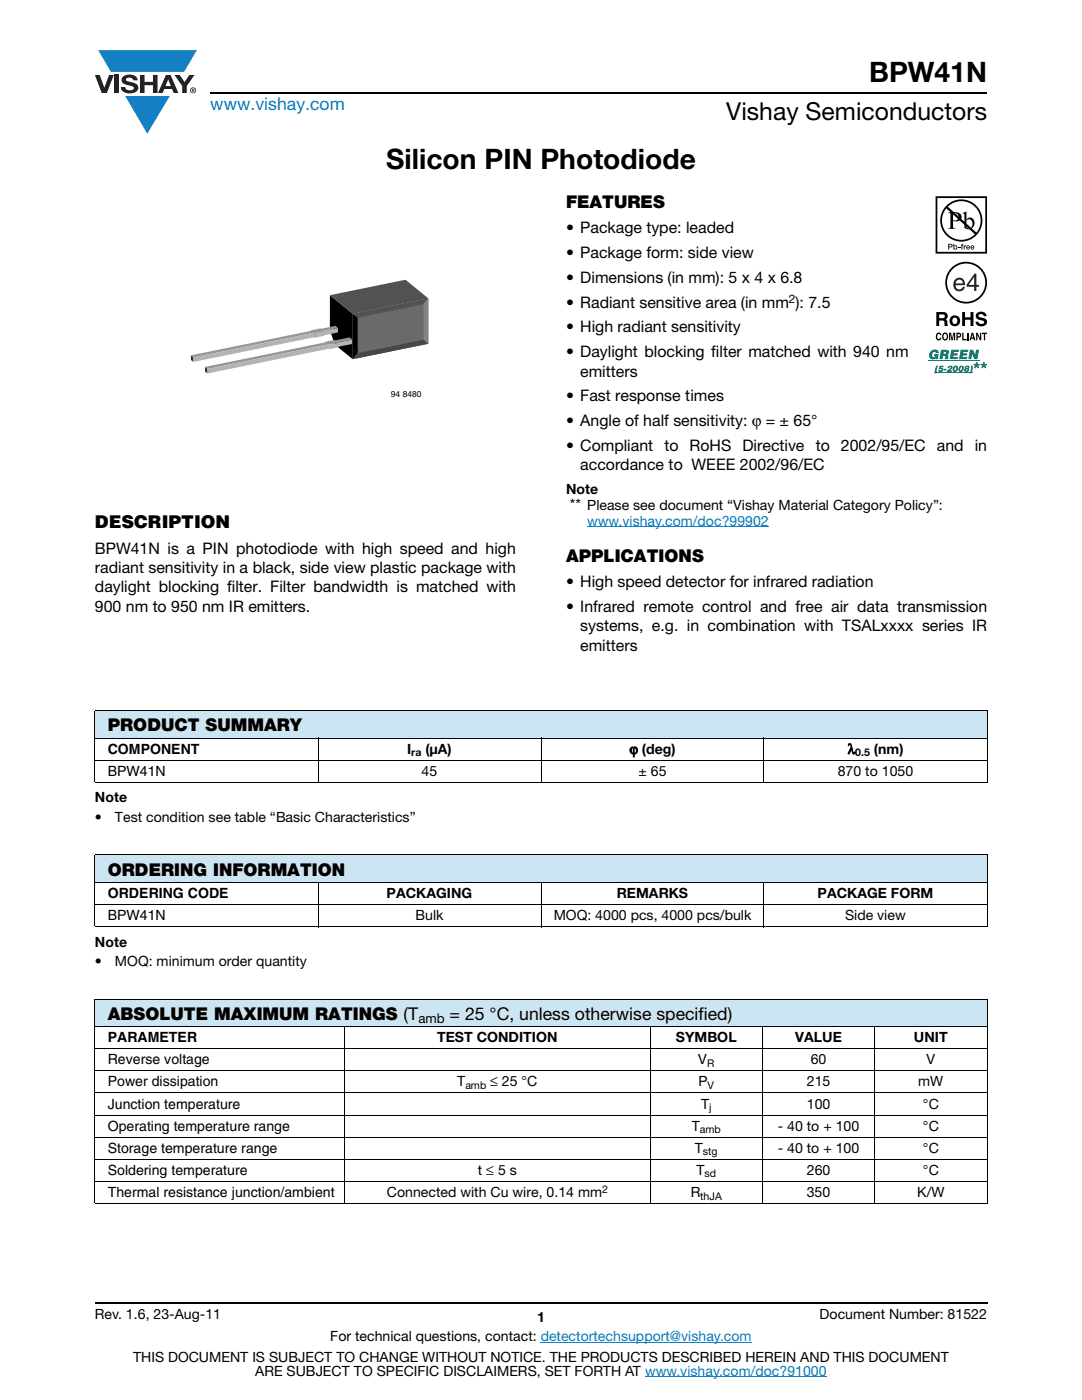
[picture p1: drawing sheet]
<svg xmlns="http://www.w3.org/2000/svg" width="216mm" height="279mm" viewBox="0 0 216 279" stroke-linecap="round" stroke-linejoin="round" font-family="sans-serif">
<defs><g id="words">
<g font-size="5.6">
<text x="173.4" y="16.4">BPW41N</text>
<text x="77" y="33.8">Silicon PIN Photodiode</text>
</g>
<text font-size="4.9" x="144.9" y="24">Vishay Semiconductors</text>
<text font-size="3.5" fill="#007ec4" x="42" y="21.9">www.vishay.com</text>
<g font-size="3.5">
<text x="112.9" y="41.5">FEATURES</text>
<text x="18.9" y="105.4">DESCRIPTION</text>
<text x="112.9" y="112.1">APPLICATIONS</text>
<text x="21.5" y="145.9">PRODUCT SUMMARY</text>
<text x="21.5" y="174.7">ORDERING INFORMATION</text>
<text x="21.5" y="203.5">ABSOLUTE MAXIMUM RATINGS (T</text>
<text x="89.7" y="203.5">= 25 °C, unless otherwise specified)</text>
</g>
<g font-size="3.2">
<text x="112.9" y="46.6">• Package type: leaded</text>
<text x="112.9" y="51.5">• Package form: side view</text>
<text x="112.9" y="56.5">• Dimensions (in mm): 5 x 4 x 6.8</text>
<text x="112.9" y="61.4">• Radiant sensitive area (in mm ): 7.5</text>
<text x="112.9" y="66.3">• High radiant sensitivity</text>
<text x="112.9" y="71.3">• Daylight blocking filter matched with 940 nm</text>
<text x="115.8" y="75.2">emitters</text>
<text x="112.9" y="80.1">• Fast response times</text>
<text x="112.9" y="85">• Angle of half sensitivity: ϕ = ± 65°</text>
<text x="112.9" y="90">• Compliant to RoHS Directive</text>
<text x="162.8" y="90">to 2002/95/EC and in</text>
<text x="115.8" y="93.9">accordance to WEEE 2002/96/EC</text>
<text x="113.7" y="101.7">**</text>
<text x="18.9" y="110.5">BPW41N is a PIN photodiode with high speed and high</text>
<text x="18.9" y="114.3">radiant sensitivity in a black, side view plastic package with</text>
<text x="18.9" y="118.2">daylight blocking filter. Filter bandwidth is matched with</text>
<text x="112.9" y="117.1">• High speed detector for infrared radiation</text>
<text x="18.9" y="122.1">900 nm to 950 nm IR emitters.</text>
<text x="112.9" y="122.1">• Infrared remote control and free air data transmission</text>
<text x="115.8" y="126">systems, e.g. in combination with TSALxxxx series IR</text>
<text x="115.8" y="129.8">emitters</text>
</g>
<g font-size="2.8">
<text x="112.9" y="98.6">Note</text>
<text x="117.2" y="101.7">Please see document “Vishay Material Category Policy”:</text>
<text x="21.5" y="150.5">COMPONENT</text>
<text x="21.5" y="154.9">BPW41N</text>
<text x="81.2" y="150.5">I</text>
<text x="84.1" y="154.9">45</text>
<text x="84.9" y="150.5">(μA)</text>
<text x="125.6" y="150.5">ϕ (deg)</text>
<text x="127.4" y="154.9">± 65</text>
<text x="167.2" y="154.9">870 to 1050</text>
<text x="169.1" y="150.5">λ</text>
<text x="174.4" y="150.5">(nm)</text>
<text x="18.9" y="160.1">Note</text>
<text x="18.9" y="164">•</text>
<text x="22.9" y="164">Test condition see table “Basic Characteristics”</text>
<text x="21.5" y="179.2">ORDERING CODE</text>
<text x="77.2" y="179.2">PACKAGING</text>
<text x="123.1" y="179.2">REMARKS</text>
<text x="163.2" y="179.2">PACKAGE FORM</text>
<text x="21.5" y="183.6">BPW41N</text>
<text x="82.9" y="183.6">Bulk</text>
<text x="110.5" y="183.6">MOQ: 4000 pcs, 4000 pcs/bulk</text>
<text x="168.6" y="183.6">Side view</text>
<text x="18.9" y="188.9">Note</text>
<text x="18.9" y="192.8">•</text>
<text x="22.9" y="192.8">MOQ: minimum order quantity</text>
<text x="21.5" y="208">PARAMETER</text>
<text x="87.2" y="208">TEST CONDITION</text>
<text x="134.9" y="208">SYMBOL</text>
<text x="158.7" y="208">VALUE</text>
<text x="182.4" y="208">UNIT</text>
<text x="21.5" y="212.4">Reverse voltage</text>
<text x="139.3" y="212.4">V</text>
<text x="161.8" y="212.4">60</text>
<text x="184.9" y="212.4">V</text>
<text x="21.5" y="221.3">Junction temperature</text>
<text x="21.5" y="216.8">Power dissipation</text>
<text x="91.2" y="216.8">T</text>
<text x="97.8" y="216.8">≤ 25 °C</text>
<text x="139.4" y="216.8">P</text>
<text x="139.9" y="221.3">T</text>
<text x="161" y="216.8">215</text>
<text x="161" y="221.3">100</text>
<text x="183.2" y="216.8">mW</text>
<text x="184.2" y="221.3">°C</text>
<text x="21.5" y="225.7">Operating temperature range</text>
<text x="138" y="225.7">T</text>
<text x="155.2" y="225.7">- 40 to + 100</text>
<text x="184.2" y="225.7">°C</text>
<text x="21.5" y="230.1">Storage temperature range</text>
<text x="138.7" y="230.1">T</text>
<text x="155.2" y="230.1">- 40 to + 100</text>
<text x="184.2" y="230.1">°C</text>
<text x="21.5" y="234.5">Soldering temperature</text>
<text x="21.5" y="238.9">Thermal resistance junction/ambient</text>
<text x="77.2" y="238.9">Connected with Cu wire, 0.14 mm</text>
<text x="95.4" y="234.5">t ≤ 5 s</text>
<text x="137.8" y="238.9">R</text>
<text x="139" y="234.5">T</text>
<text x="161" y="234.5">260</text>
<text x="161" y="238.9">350</text>
<text x="183" y="238.9">K/W</text>
<text x="184.2" y="234.5">°C</text>
<text x="18.9" y="263.3">Rev. 1.6, 23-Aug-11</text>
<text x="107.2" y="263.8">1</text>
<text x="163.6" y="263.3">Document Number: 81522</text>
<text x="65.9" y="267.7">For technical questions, contact: detectortechsupport@vishay.com</text>
<text x="26.5" y="271.7">THIS DOCUMENT IS SUBJECT TO CHANGE WITHOUT NOTICE. THE PRODUCTS DESCRIBED HEREIN AND THIS DOCUMENT</text>
<text x="50.9" y="274.6">ARE SUBJECT TO SPECIFIC DISCLAIMERS, SET FORTH AT www.vishay.com/doc?91000</text>
</g>
<text font-size="2.8" fill="#007ec4" x="117.2" y="104.9">www.vishay.com/doc?99902</text>
<text font-size="2.6" x="83.5" y="204.2">amb</text>
<text font-size="2.4" x="157.4" y="60.5">2</text>
<g font-size="2.1">
<text x="82.1" y="151">ra</text>
<text x="170.7" y="151">0.5</text>
<text x="141.1" y="212.9">R</text>
<text x="92.9" y="217.3">amb</text>
<text x="141.2" y="217.3">V</text>
<text x="141.5" y="221.8">j</text>
<text x="139.6" y="226.2">amb</text>
<text x="140.3" y="230.6">stg</text>
<text x="120.1" y="238">2</text>
<text x="139.7" y="239.4">thJA</text>
<text x="140.6" y="235">sd</text>
</g>
<text font-size="1.7" x="78" y="79.3">94 8480</text>
</g></defs>
<g fill="#147fc3">
<path d="M19.6 10h19.7l-2.6 4.3h-1.1h-13.5z"/>
<path d="M25 19.2h8.9l-4.5 7.5z"/>
</g>
<g fill="#231f20">
<path d="M18.9 15h1l.9 2.5 1-2.5h.9l-1.4 3.6h-1z"/>
<path d="M22.9 15h.9v3.6h-.9z"/>
<path d="M24.6 15.3a2.1 2.1 0 0 1 2.8 .3l.1 .4h-.9a.79 .79 0 0 0-.7-.5 .79 .79 0 0 0-.8 .4l.3 .3 1 .2a1.08 1.08 0 0 1 1.2 1 1.08 1.08 0 0 1-1.1 1.2 1.73 1.73 0 0 1-2.4-1.2h.9a.96 .96 0 0 0 .8 .6 .96 .96 0 0 0 .9-.4 1.31 1.31 0 0 0-1.2-.6 1.03 1.03 0 0 1-1.1-.6 1.03 1.03 0 0 1 .2-1.1z"/>
<path d="M27.9 15h.9v1.3h1.7v-1.3h.9v3.6h-.9v-1.6h-1.7v1.6h-.9z"/>
<path d="M34.8 15h1.1l.9 1.4 1-1.4h1l-1.5 2.2v1.4h-.9v-1.4z"/>
<path d="M33.6 15.9l.5 1.3h-1.1zM33.1 15l-1.6 3.6h1l.3-.8h1.5l.3 .8h1l-1.6-3.6z"/>
<path d="M38.1 18a.46 .46 0 0 1 .9 0 .46 .46 0 0 1-.9 0zM37.9 18a.6 .6 0 0 0 1.2 0 .6 .6 0 0 0-1.2 0z"/>
<path d="M38.4 17.8h.2v.2h-.2zM38.3 17.7v.7h.1v-.3l.4 .3-.2-.3 .2-.2-.1-.2z"/>
</g>
<path d="M42 18.6h155M18.9 260h178.1" fill="none" stroke="#000" stroke-width=".36"/>
<path d="M117.2 105.1h36.2M107.9 267.9h42.1M128.7 274.8h36.3" fill="none" stroke="#007ec4" stroke-width=".2"/>
<path d="M38.1 55.8h47.4v23.9h-47.4z" fill="#fff"/>
<path d="M62.2 65.9l.1 .1v.9l-.1-.1z" fill="#2f2f2f"/>
<path d="M70.4 62.6l15.1-3.1v9.1l-15.1 3.1z" fill="#6a6a6a"/>
<path d="M70.4 62.6l15.1-3.1-1 1.3-13.1 2.6z" fill="#525252"/>
<path d="M65.8 58.9l4.6 3.7v9.1l-3.6-2.9-1-2.9z" fill="#000"/>
<g fill="#b3b3b3">
<path d="M64.6 66l2.8-.6v.9l-2.8 .6z"/>
<path d="M62.9 66.5l1.8-.4v.9l-1.8 .4z"/>
</g>
<path d="M62.8 66.4l.1 .1v.9l-.1-.1z" fill="#2f2f2f"/>
<path d="M85.5 59.5v9.1l-1-.8v-7z" fill="#888"/>
<path d="M65 68.2l.1 .1v.9l-.1-.1z" fill="#2f2f2f"/>
<path d="M70.4 69.6l13.1-2.6 1 .8-13.1 2.7z" fill="#525252"/>
<path d="M70.4 69.6l1 .9-1 1.2z" fill="#000"/>
<path d="M71.4 70.5l13.1-2.7 1 .8-15.1 3.1z" fill="#464646"/>
<path d="M67.4 68.3l2.9-.6v.9l-2.9 .6z" fill="#b3b3b3"/>
<path d="M65.6 68.7l.1 .1v.9l-.1-.1z" fill="#2f2f2f"/>
<path d="M65.7 68.8l1.8-.4v.9l-1.8 .4z" fill="#b3b3b3"/>
<path d="M65.8 58.9l15.1-3.1 4.6 3.7-15.1 3.1z" fill="#525252"/>
<path d="M71.4 63.4l13.1-2.6v7l-13.1 2.7z" fill="#6a6a6a"/>
<path d="M70.4 62.6l1 .8v7.1l-1-.9z" fill="#000"/>
<path d="M38.1 70.9l.5 .4v.9l-.5-.4z" fill="#2f2f2f"/>
<path d="M38.1 70.9l24.2-4.9-.1-.1 1.7-.4 .2 .1 2.8-.6 .5 .4-2.8 .6 .1 .1-1.8 .4-.1-.1-24.2 4.9z" fill="#969696"/>
<path d="M38.6 71.3l24.2-4.9v.9l-24.2 4.9z" fill="#b3b3b3"/>
<path d="M40.9 73.2l.5 .4v.9l-.5-.4z" fill="#2f2f2f"/>
<path d="M40.9 73.2l24.2-4.9-.1-.1 1.8-.4 .1 .1 2.9-.6 .5 .4-2.9 .6 .1 .1-1.8 .4-.1-.1-24.2 4.9z" fill="#969696"/>
<path d="M41.4 73.6l24.2-4.9v.9l-24.2 4.9z" fill="#b3b3b3"/>
<path d="M185.3 39.2h11.7v35.3h-11.7z" fill="#fff"/>
<g fill="#000">
<path d="M186.9 66.6l.4-.2h.3l.2 .5-.6-.2a.66 .66 0 0 0 .1 1l.3-.3h.2a.54 .54 0 0 1-.4 .6 .54 .54 0 0 1-.6-.5zM189.4 66.4h.4l.2 1.2 .2-1.2h.4v1.5h-.3v-1.3l-.2 1.3h-.2l-.3-1.3v1.3h-.2zM192 66.4h.3v1.2h.6v.3h-.9zM192 62.3h.6v1h1.1v-1h.5v2.8h-.5v-1.3h-1.1v1.3h-.6zM193 66.4h.3v1.5h-.3zM195 62.4a1.15 1.15 0 0 1 1.9 .7h-.6v-.2a.68 .68 0 0 0-1-.1v.4l.2 .1a1.29 1.29 0 0 1 1.5 .9 1.17 1.17 0 0 1-1.2 .9 1.17 1.17 0 0 1-1.1-.9h.5l.1 .2a.67 .67 0 0 0 1.1-.1l-.3-.3-.5-.1a.82 .82 0 0 1-.9-.5 .82 .82 0 0 1 .3-1zM194.8 66.4h.3l.5 1.1v-1.1h.2v1.5h-.3l-.5-1.1v1.1h-.2zM195.9 66.4h1.1v.3h-.4v1.2h-.3v-1.2h-.4z"/>
<path d="M187.4 62.8v.7h.9a.39 .39 0 0 0 .1-.7zM186.8 62.3h1.4a.79 .79 0 0 1 .8 .4 .79 .79 0 0 1-.1 .9l-.2 .1a.98 .98 0 0 1 .4 1.2l.1 .2h-.7l-.2-1.1h-.9v1.1h-.6z"/>
<path d="M188.4 66.7a.64 .64 0 0 0 .2 1l.1-.1a.64 .64 0 0 0-.1-1zM188.2 66.5l.2-.1a.56 .56 0 0 1 .7 .3 .82 .82 0 0 1-.5 1.3l-.2-.1a.89 .89 0 0 1-.2-1.4z"/>
<path d="M190.3 63.5a.63 .63 0 0 0-.3 .7 .63 .63 0 0 0 .8 .4 .63 .63 0 0 0 .2-.8 .63 .63 0 0 0-.7-.3zM189.5 64a1.09 1.09 0 0 1 2.1 0 1.09 1.09 0 0 1-2.1 0z"/>
<path d="M191.1 66.7v.4l.4-.1v-.3zM190.8 66.4h.6a.5 .5 0 0 1 .4 .5 .5 .5 0 0 1-.4 .5h-.3v.5h-.3z"/>
<path d="M194 66.7l-.1 .6h.3zM193.9 66.4h.3l.4 1.5h-.3v-.3h-.5l-.1 .3h-.3z"/>
</g>
<path d="M185.3 71.9h10.2" fill="none" stroke="#0d803f" stroke-width=".2"/>
<g fill="#0d803f">
<path d="M185.7 70.1a.91 .91 0 0 1 .9-.3 .91 .91 0 0 1 .7 .6h-.6l-.2-.2a.56 .56 0 0 0-.5 .5 .56 .56 0 0 0 .3 .6l.4-.3h-.3l.1-.4h.8l-.2 1.1h-.4v-.2a.82 .82 0 0 1-1.1 0 .82 .82 0 0 1-.1-1.1z"/>
<path d="M189.8 69.8h1.5v.4h-.9l-.1 .3h.8l-.1 .4h-.8v.3h.9v.5h-1.6z"/>
<path d="M191.7 69.8h1.5l-.1 .4h-.9v.3h.8l-.1 .4h-.8v.3h.9l-.1 .5h-1.5z"/>
<path d="M193.5 69.8h.6l.5 1 .2-1h.5l-.3 1.9h-.6l-.4-1-.2 1h-.6z"/>
<path d="M186.9 73h.3l-.3 .7v.8h-.3v-.8z"/>
<path d="M187.5 73h.8l-.1 .3h-.5l-.1 .2h.5a.52 .52 0 0 1-.2 .7 .52 .52 0 0 1-.7-.3l.5 .1 .2-.2-.1-.2-.5 .1z"/>
<path d="M188.4 73.6h.4v.3h-.5z"/>
<path d="M189.2 73.2a.5 .5 0 0 1 .5-.2 .5 .5 0 0 1 .4 .4l-.7 .5h.6l-.1 .3h-1l.8-.8-.1-.2-.2 .3h-.4z"/>
<path d="M188.3 70.2l-.1 .4h.5l.1-.2v-.1zM187.8 69.8l1.5 .1a.54 .54 0 0 1-.3 .9l.2 .2v.7h-.6v-.5l-.2-.2h-.2l-.1 .7h-.7z"/>
<path d="M190.6 73.3l-.2 .5 .2 .2 .2-.5-.1-.3zM190.3 73.1a.51 .51 0 0 1 .9 .2 .66 .66 0 0 1-.2 .7 .66 .66 0 0 1-.9 0v-.4z"/>
<path d="M191.7 73.3l-.1 .5 .1 .2 .3-.5-.2-.3zM191.5 73.1a.51 .51 0 0 1 .8 .2 .66 .66 0 0 1-.2 .7 .66 .66 0 0 1-.8 0v-.4z"/>
</g>
<path d="M186.4 74.4h7.7" fill="none" stroke="#0d803f" stroke-width=".2"/>
<g fill="#0d803f">
<path d="M193.7 73h.3l.1 .8a.72 .72 0 0 1-.7 .7l.3-.8z"/>
<path d="M194.3 72.6l.4 .1v-.5h.3v.5l.4-.1 .1 .3-.4 .1 .3 .4-.3 .1-.2-.3-.3 .3-.2-.1 .2-.4-.4-.1z"/>
<path d="M195.7 72.6l.4 .1v-.5h.4v.5l.4-.1 .1 .3-.5 .1 .3 .4-.2 .1-.3-.3-.3 .3-.2-.1 .3-.4-.4-.1z"/>
<path d="M192.9 73.3l-.1 .2 .3-.1v-.1zM192.8 73.7v.3l.2-.1v-.2zM192.6 73.1a.52 .52 0 0 1 .9 .2l-.3 .3 .2 .3a.55 .55 0 0 1-.5 .3 .55 .55 0 0 1-.5-.3l.2-.3-.1-.3z"/>
</g>
<g fill="#000">
<path d="M191.2 49.3h.4v.1h-.4zM191.9 48.7h.3l-.2 .2 .2 .1v.1h-.2v.7h-.1v-.7h-.2zM192.3 49h.2v.1l.3-.1v.1l-.3 .1v.6h-.2z"/>
<path d="M187 39.5h9.6v10.8h-9.6zM186.7 39.2v11.4h10.3v-11.4z"/>
<path d="M189 56.4a3.8 3.8 0 0 1 7.6 0 3.8 3.8 0 0 1-7.6 0zM188.6 56.4a4.2 4.2 0 0 0 8.4 0 4.2 4.2 0 0 0-8.4 0z"/>
<path d="M189.1 41.3a3.9 3.9 0 0 1 5.3-.2 3.9 3.9 0 0 1 .4 5.3zM188.8 41.6l5.7 5.2a3.9 3.9 0 0 1-5.3 .1 3.9 3.9 0 0 1-.4-5.3zM187.6 44a4.2 4.2 0 0 0 8.4 0 4.2 4.2 0 0 0-8.4 0z"/>
<path d="M189.4 48.8v.4h.4v-.3zM189.2 48.7h.7l.2 .3-.2 .3-.5 .1v.4h-.2z"/>
<path d="M190.2 42.6v1.3a.75 .75 0 0 0 1.1-.6 .75 .75 0 0 0-1.1-.7zM189.2 42.4a2.81 2.81 0 0 1 2.4 .3 .97 .97 0 0 1 0 1.2 .97 .97 0 0 1-1.2 .2h-.2v1.1v.2l.5 .3h-1.5l.3-.2 .1-.3v-2.3v-.3z"/>
<path d="M190.4 49.4a.26 .26 0 0 0 .5 0 .26 .26 0 0 0-.5 0zM190.2 48.7h.2v.4a.38 .38 0 0 1 .5 0 .38 .38 0 0 1 0 .6 .38 .38 0 0 1-.5 0l-.2 .1z"/>
<path d="M192.8 44v1.3l.2 .2a.72 .72 0 0 0 .8-.1 .72 .72 0 0 0 .3-.7 .72 .72 0 0 0-.4-.8 .72 .72 0 0 0-.9 .1zM192.1 42.5l.7-.3v1.6a.89 .89 0 0 1 1.1-.3 .89 .89 0 0 1 .6 1 1.23 1.23 0 0 1-.7 1.2 1.23 1.23 0 0 1-1.4-.2v-2.7z"/>
<path d="M193 49.2v.1h.4l-.2-.2zM193 49h.4l.2 .4h-.6v.2l.5-.1a.42 .42 0 0 1-.6 .2 .42 .42 0 0 1 .1-.7z"/>
<path d="M193.9 49.2l-.1 .1h.5l-.3-.2zM193.8 49h.5l.1 .4h-.6l.1 .2 .5-.1a.42 .42 0 0 1-.6 .2 .42 .42 0 0 1 0-.7z"/>
</g>
<g fill="#231f20">
<path d="M194.4 55.3l-1.1 1.6h1.1zM194.5 54.6h.3v2.3h.5v.3h-.5v.9h-.4v-.9h-1.5v-.4z"/>
<path d="M190.9 56l-.2 .6h1.4a.7 .7 0 0 0-.4-.7 .7 .7 0 0 0-.8 .1zM190.7 55.7a1.18 1.18 0 0 1 1.4-.1 1.18 1.18 0 0 1 .5 1.3h-1.9a.73 .73 0 0 0 .5 .8 .73 .73 0 0 0 .9-.4h.4a1.21 1.21 0 0 1-1.6 .8 1.21 1.21 0 0 1-.6-1.7z"/>
</g>
<path d="M18.9 141.8h178.1v5.5h-178.1z" fill="#cce5f3"/>
<g fill="#fff">
<path d="M18.9 147.3h44.6v4.4h-44.6z"/>
<path d="M63.5 147.3h44.4v4.4h-44.4z"/>
<path d="M107.9 147.3h44.5v4.4h-44.5z"/>
<path d="M152.4 147.3h44.6v4.4h-44.6z"/>
</g>
<path d="M18.9 170.6h178.1v5.5h-178.1z" fill="#cce5f3"/>
<g fill="#fff">
<path d="M18.9 176.1h44.6v4.4h-44.6z"/>
<path d="M63.5 176.1h44.4v4.4h-44.4z"/>
<path d="M107.9 176.1h44.5v4.4h-44.5z"/>
<path d="M152.4 176.1h44.6v4.4h-44.6z"/>
</g>
<path d="M18.9 199.4h178.1v5.5h-178.1z" fill="#cce5f3"/>
<g fill="#fff">
<path d="M18.9 204.9h49.9v4.4h-49.9z"/>
<path d="M68.8 204.9h60.9v4.4h-60.9z"/>
<path d="M129.7 204.9h22.4v4.4h-22.4z"/>
<path d="M152.1 204.9h22.4v4.4h-22.4z"/>
<path d="M174.5 204.9h22.5v4.4h-22.5z"/>
</g>
<g fill="none" stroke="#000" stroke-width=".2">
<path d="M18.9 141.8h178.1M18.9 147.3h178.1M18.9 151.7h178.1M18.9 156.1h178.1M18.9 141.9v14.2M63.5 147.2v9M107.9 147.2v9M152.4 147.2v9M197 141.9v14.2M18.9 170.6h178.1M18.9 176.1h178.1M18.9 170.7v14.1"/>
<path d="M63.5 176v9M107.9 176v9M152.4 176v9M197 170.7v14.1M18.9 180.5h178.1M18.9 184.9h178.1M18.9 199.4h178.1M18.9 199.5v40.6M197 199.5v40.6M18.9 204.9h178.1M18.9 209.3h178.1M18.9 213.7h178.1"/>
<path d="M18.9 218.1h178.1M68.8 204.8v35.5M129.7 204.8v35.5M152.1 204.8v35.5M174.5 204.8v35.5M18.9 222.5h178.1M18.9 226.9h178.1M18.9 231.4h178.1M18.9 235.8h178.1M18.9 240.2h178.1"/>
</g>
<use href="#words"/>
</svg>
